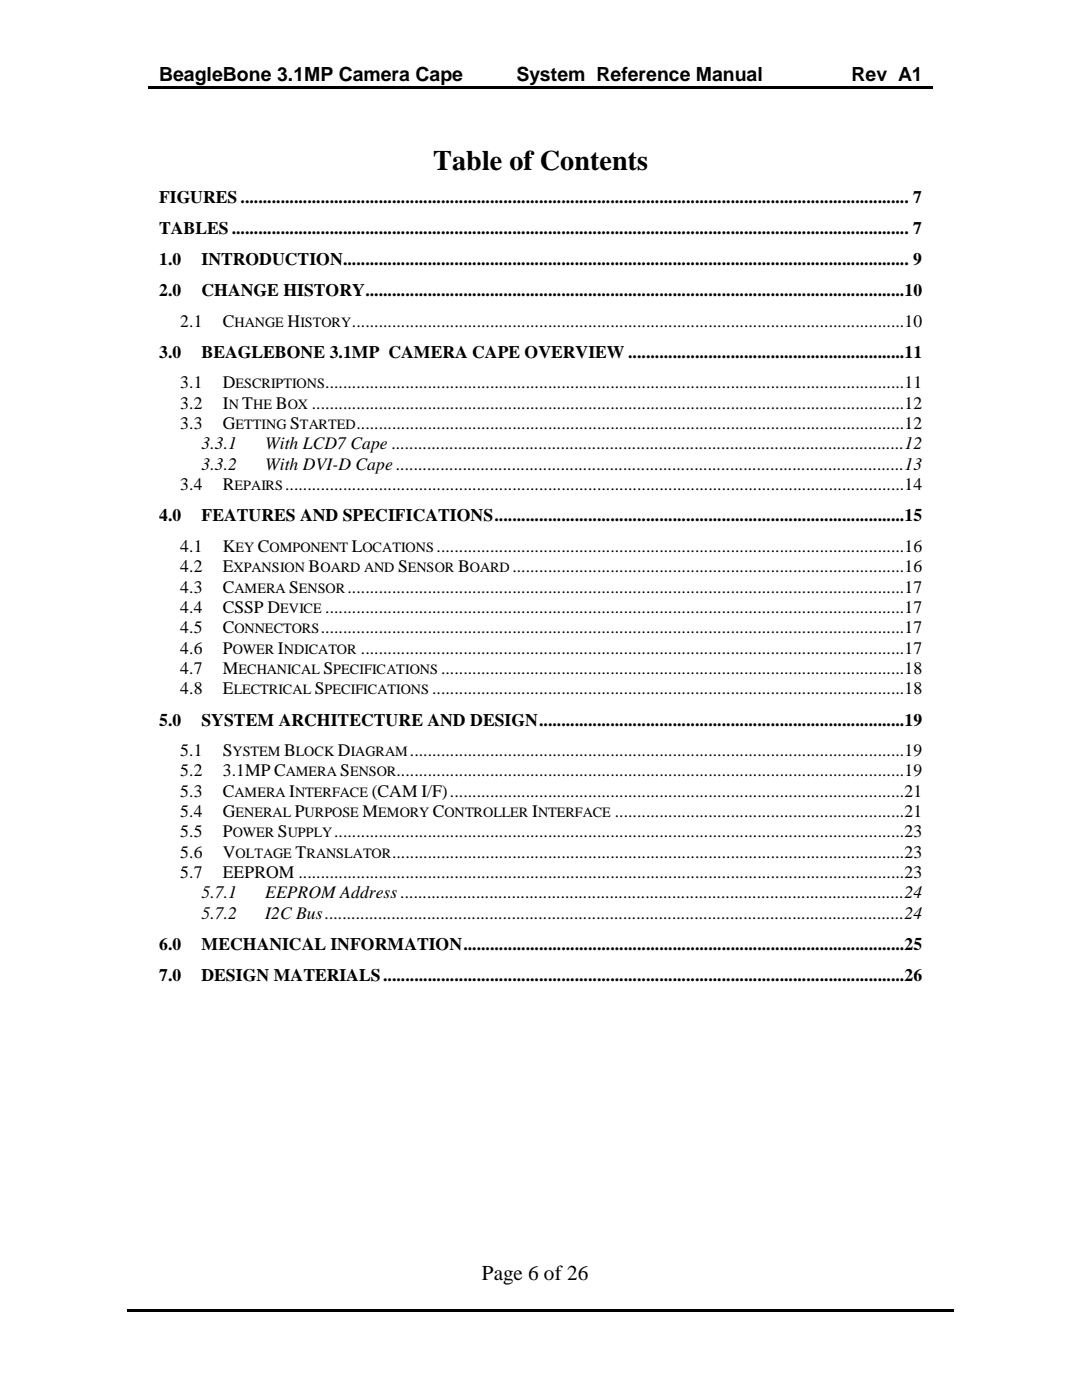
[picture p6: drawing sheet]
<svg xmlns="http://www.w3.org/2000/svg" width="216mm" height="279mm" viewBox="0 0 216 279" stroke-linecap="round" stroke-linejoin="round" font-family="sans-serif">
<defs><g id="words">
<text font-size="5.6" x="86.4" y="34">Table of Contents</text>
<text font-size="4.2" x="96.1" y="255.4">Page 6 of 26</text>
<g font-size="3.9">
<text x="31.7" y="16.3">BeagleBone 3.1MP Camera Cape</text>
<text x="103" y="16.3">System Reference Manual</text>
<text x="169.9" y="16.3">Rev A1</text>
</g>
<g font-size="3.5">
<text x="31.7" y="40.6">FIGURES ...................................................................................................................................................... 7</text>
<text x="31.7" y="46.7">TABLES ........................................................................................................................................................ 7</text>
<text x="31.7" y="52.9">1.0</text>
<text x="40.2" y="52.9">INTRODUCTION............................................................................................................................... 9</text>
<text x="31.7" y="59.1">2.0</text>
<text x="40.2" y="59.1">CHANGE HISTORY .........................................................................................................................10</text>
<text x="36" y="65.2">2.1</text>
<text x="44.4" y="65.2">C</text>
<text x="57.4" y="65.2">H</text>
<text x="70.2" y="65.2">............................................................................................................................10</text>
<text x="31.7" y="71.4">3.0</text>
<text x="40.2" y="71.4">BEAGLEBONE 3.1MP CAMERA CAPE OVERVIEW ..............................................................11</text>
<text x="36" y="77.5">3.1</text>
<text x="44.4" y="77.5">D</text>
<text x="64.9" y="77.5">..................................................................................................................................11</text>
<text x="36" y="81.6">3.2</text>
<text x="44.4" y="81.6">I</text>
<text x="48.3" y="81.6">T</text>
<text x="55" y="81.6">B</text>
<text x="62.2" y="81.6">.....................................................................................................................................12</text>
<text x="36" y="85.6">3.3</text>
<text x="40.2" y="89.7">3.3.1</text>
<text x="44.4" y="85.6">G</text>
<text x="52.9" y="89.7">With LCD7 Cape ...................................................................................................................12</text>
<text x="57.9" y="85.6">S</text>
<text x="71.1" y="85.6">...........................................................................................................................12</text>
<text x="40.2" y="93.7">3.3.2</text>
<text x="52.9" y="93.7">With DVI-D Cape ..................................................................................................................13</text>
<text x="36" y="97.8">3.4</text>
<text x="44.4" y="97.8">R</text>
<text x="56.9" y="97.8">...........................................................................................................................................14</text>
<text x="31.7" y="104.1">4.0</text>
<text x="40.2" y="104.1">FEATURES AND SPECIFICATIONS ............................................................................................15</text>
<text x="36" y="110.2">4.1</text>
<text x="44.4" y="110.2">K</text>
<text x="51.5" y="110.2">C</text>
<text x="70.2" y="110.2">L</text>
<text x="87.1" y="110.2">.........................................................................................................16</text>
<text x="36" y="114.2">4.2</text>
<text x="36" y="118.3">4.3</text>
<text x="44.4" y="114.2">E</text>
<text x="44.4" y="118.3">C</text>
<text x="57.7" y="118.3">S</text>
<text x="61.6" y="114.2">B</text>
<text x="69.3" y="118.3">.............................................................................................................................17</text>
<text x="79.4" y="114.2">S</text>
<text x="91.4" y="114.2">B</text>
<text x="102.2" y="114.2">........................................................................................16</text>
<text x="36" y="122.3">4.4</text>
<text x="44.4" y="122.3">CSSP D</text>
<text x="64.9" y="122.3">..................................................................................................................................17</text>
<text x="36" y="126.4">4.5</text>
<text x="36" y="130.4">4.6</text>
<text x="44.4" y="126.4">C</text>
<text x="44.4" y="130.4">P</text>
<text x="55.5" y="130.4">I</text>
<text x="64" y="126.4">...................................................................................................................................17</text>
<text x="72" y="130.4">..........................................................................................................................17</text>
<text x="36" y="134.5">4.7</text>
<text x="44.4" y="134.5">M</text>
<text x="64.6" y="134.5">S</text>
<text x="88" y="134.5">........................................................................................................18</text>
<text x="36" y="138.6">4.8</text>
<text x="44.4" y="138.6">E</text>
<text x="62.8" y="138.6">S</text>
<text x="86.2" y="138.6">..........................................................................................................18</text>
<text x="31.7" y="144.8">5.0</text>
<text x="40.2" y="144.8">SYSTEM ARCHITECTURE AND DESIGN ..................................................................................19</text>
<text x="36" y="150.9">5.1</text>
<text x="36" y="154.9">5.2</text>
<text x="44.4" y="150.9">S</text>
<text x="44.4" y="154.9">3.1MP C</text>
<text x="56.7" y="150.9">B</text>
<text x="67.4" y="150.9">D</text>
<text x="67.9" y="154.9">S</text>
<text x="79.1" y="154.9">..................................................................................................................19</text>
<text x="81.8" y="150.9">...............................................................................................................19</text>
<text x="36" y="159">5.3</text>
<text x="44.4" y="159">C</text>
<text x="57.7" y="159">I</text>
<text x="74.2" y="159">(CAM I/F) ......................................................................................................21</text>
<text x="36" y="163.1">5.4</text>
<text x="36" y="167.1">5.5</text>
<text x="44.4" y="163.1">G</text>
<text x="44.4" y="167.1">P</text>
<text x="55.5" y="167.1">S</text>
<text x="58.8" y="163.1">P</text>
<text x="66.7" y="167.1">................................................................................................................................23</text>
<text x="72.3" y="163.1">M</text>
<text x="86.4" y="163.1">C</text>
<text x="106.2" y="163.1">I</text>
<text x="122.7" y="163.1">.................................................................21</text>
<text x="36" y="171.2">5.6</text>
<text x="44.4" y="171.2">V</text>
<text x="59" y="171.2">T</text>
<text x="78.2" y="171.2">...................................................................................................................23</text>
<text x="36" y="175.2">5.7</text>
<text x="40.2" y="179.3">5.7.1</text>
<text x="44.4" y="175.2">EEPROM ........................................................................................................................................23</text>
<text x="52.9" y="179.3">EEPROM Address .................................................................................................................24</text>
<text x="40.2" y="183.3">5.7.2</text>
<text x="52.9" y="183.3">I2C Bus ..................................................................................................................................24</text>
<text x="31.7" y="189.6">6.0</text>
<text x="40.2" y="189.6">MECHANICAL INFORMATION ...................................................................................................25</text>
<text x="31.7" y="195.8">7.0</text>
<text x="40.2" y="195.8">DESIGN MATERIALS .....................................................................................................................26</text>
</g>
<g font-size="2.8">
<text x="46.8" y="65.2">HANGE</text>
<text x="59.9" y="65.2">ISTORY</text>
<text x="47" y="77.5">ESCRIPTIONS</text>
<text x="45.6" y="81.6">N</text>
<text x="50.5" y="81.6">HE</text>
<text x="57.4" y="81.6">OX</text>
<text x="47" y="85.6">ETTING</text>
<text x="59.9" y="85.6">TARTED</text>
<text x="46.8" y="97.8">EPAIRS</text>
<text x="47" y="110.2">EY</text>
<text x="53.8" y="110.2">OMPONENT</text>
<text x="72.3" y="110.2">OCATIONS</text>
<text x="46.6" y="114.2">XPANSION</text>
<text x="46.8" y="118.3">AMERA</text>
<text x="59.6" y="118.3">ENSOR</text>
<text x="63.9" y="114.2">OARD AND</text>
<text x="81.4" y="114.2">ENSOR</text>
<text x="93.8" y="114.2">OARD</text>
<text x="55.9" y="122.3">EVICE</text>
<text x="46.4" y="130.4">OWER NDICATOR</text>
<text x="46.8" y="126.4">ONNECTORS</text>
<text x="47.6" y="134.5">ECHANICAL</text>
<text x="66.5" y="134.5">PECIFICATIONS</text>
<text x="46.7" y="138.6">LECTRICAL</text>
<text x="64.8" y="138.6">PECIFICATIONS</text>
<text x="46.4" y="150.9">YSTEM</text>
<text x="57" y="154.9">AMERA</text>
<text x="59.1" y="150.9">LOCK</text>
<text x="69.8" y="154.9">ENSOR</text>
<text x="70" y="150.9">IAGRAM</text>
<text x="46.8" y="159">AMERA NTERFACE</text>
<text x="46.4" y="167.1">OWER</text>
<text x="47" y="163.1">ENERAL</text>
<text x="57.4" y="167.1">UPPLY</text>
<text x="60.8" y="163.1">URPOSE</text>
<text x="75.5" y="163.1">EMORY</text>
<text x="88.7" y="163.1">ONTROLLER NTERFACE</text>
<text x="47" y="171.2">OLTAGE</text>
<text x="61.2" y="171.2">RANSLATOR</text>
</g>
</g></defs>
<path d="M29.6 17.2h65.6v.5h-65.6zM95 17.2h.5v.5h-.5zM95.5 17.2h61.7v.5h-61.7zM156.9 17.2h.5v.5h-.5zM157.4 17.2h28.7v.5h-28.7zM25.3 261.3h64.4v.5h-64.4zM89.5 261.3h.5v.5h-.5zM90 261.3h33.8v.5h-33.8zM123.6 261.3h.5v.5h-.5zM124.1 261.3h66.2v.5h-66.2z" fill="#000"/>
<use href="#words"/>
</svg>
